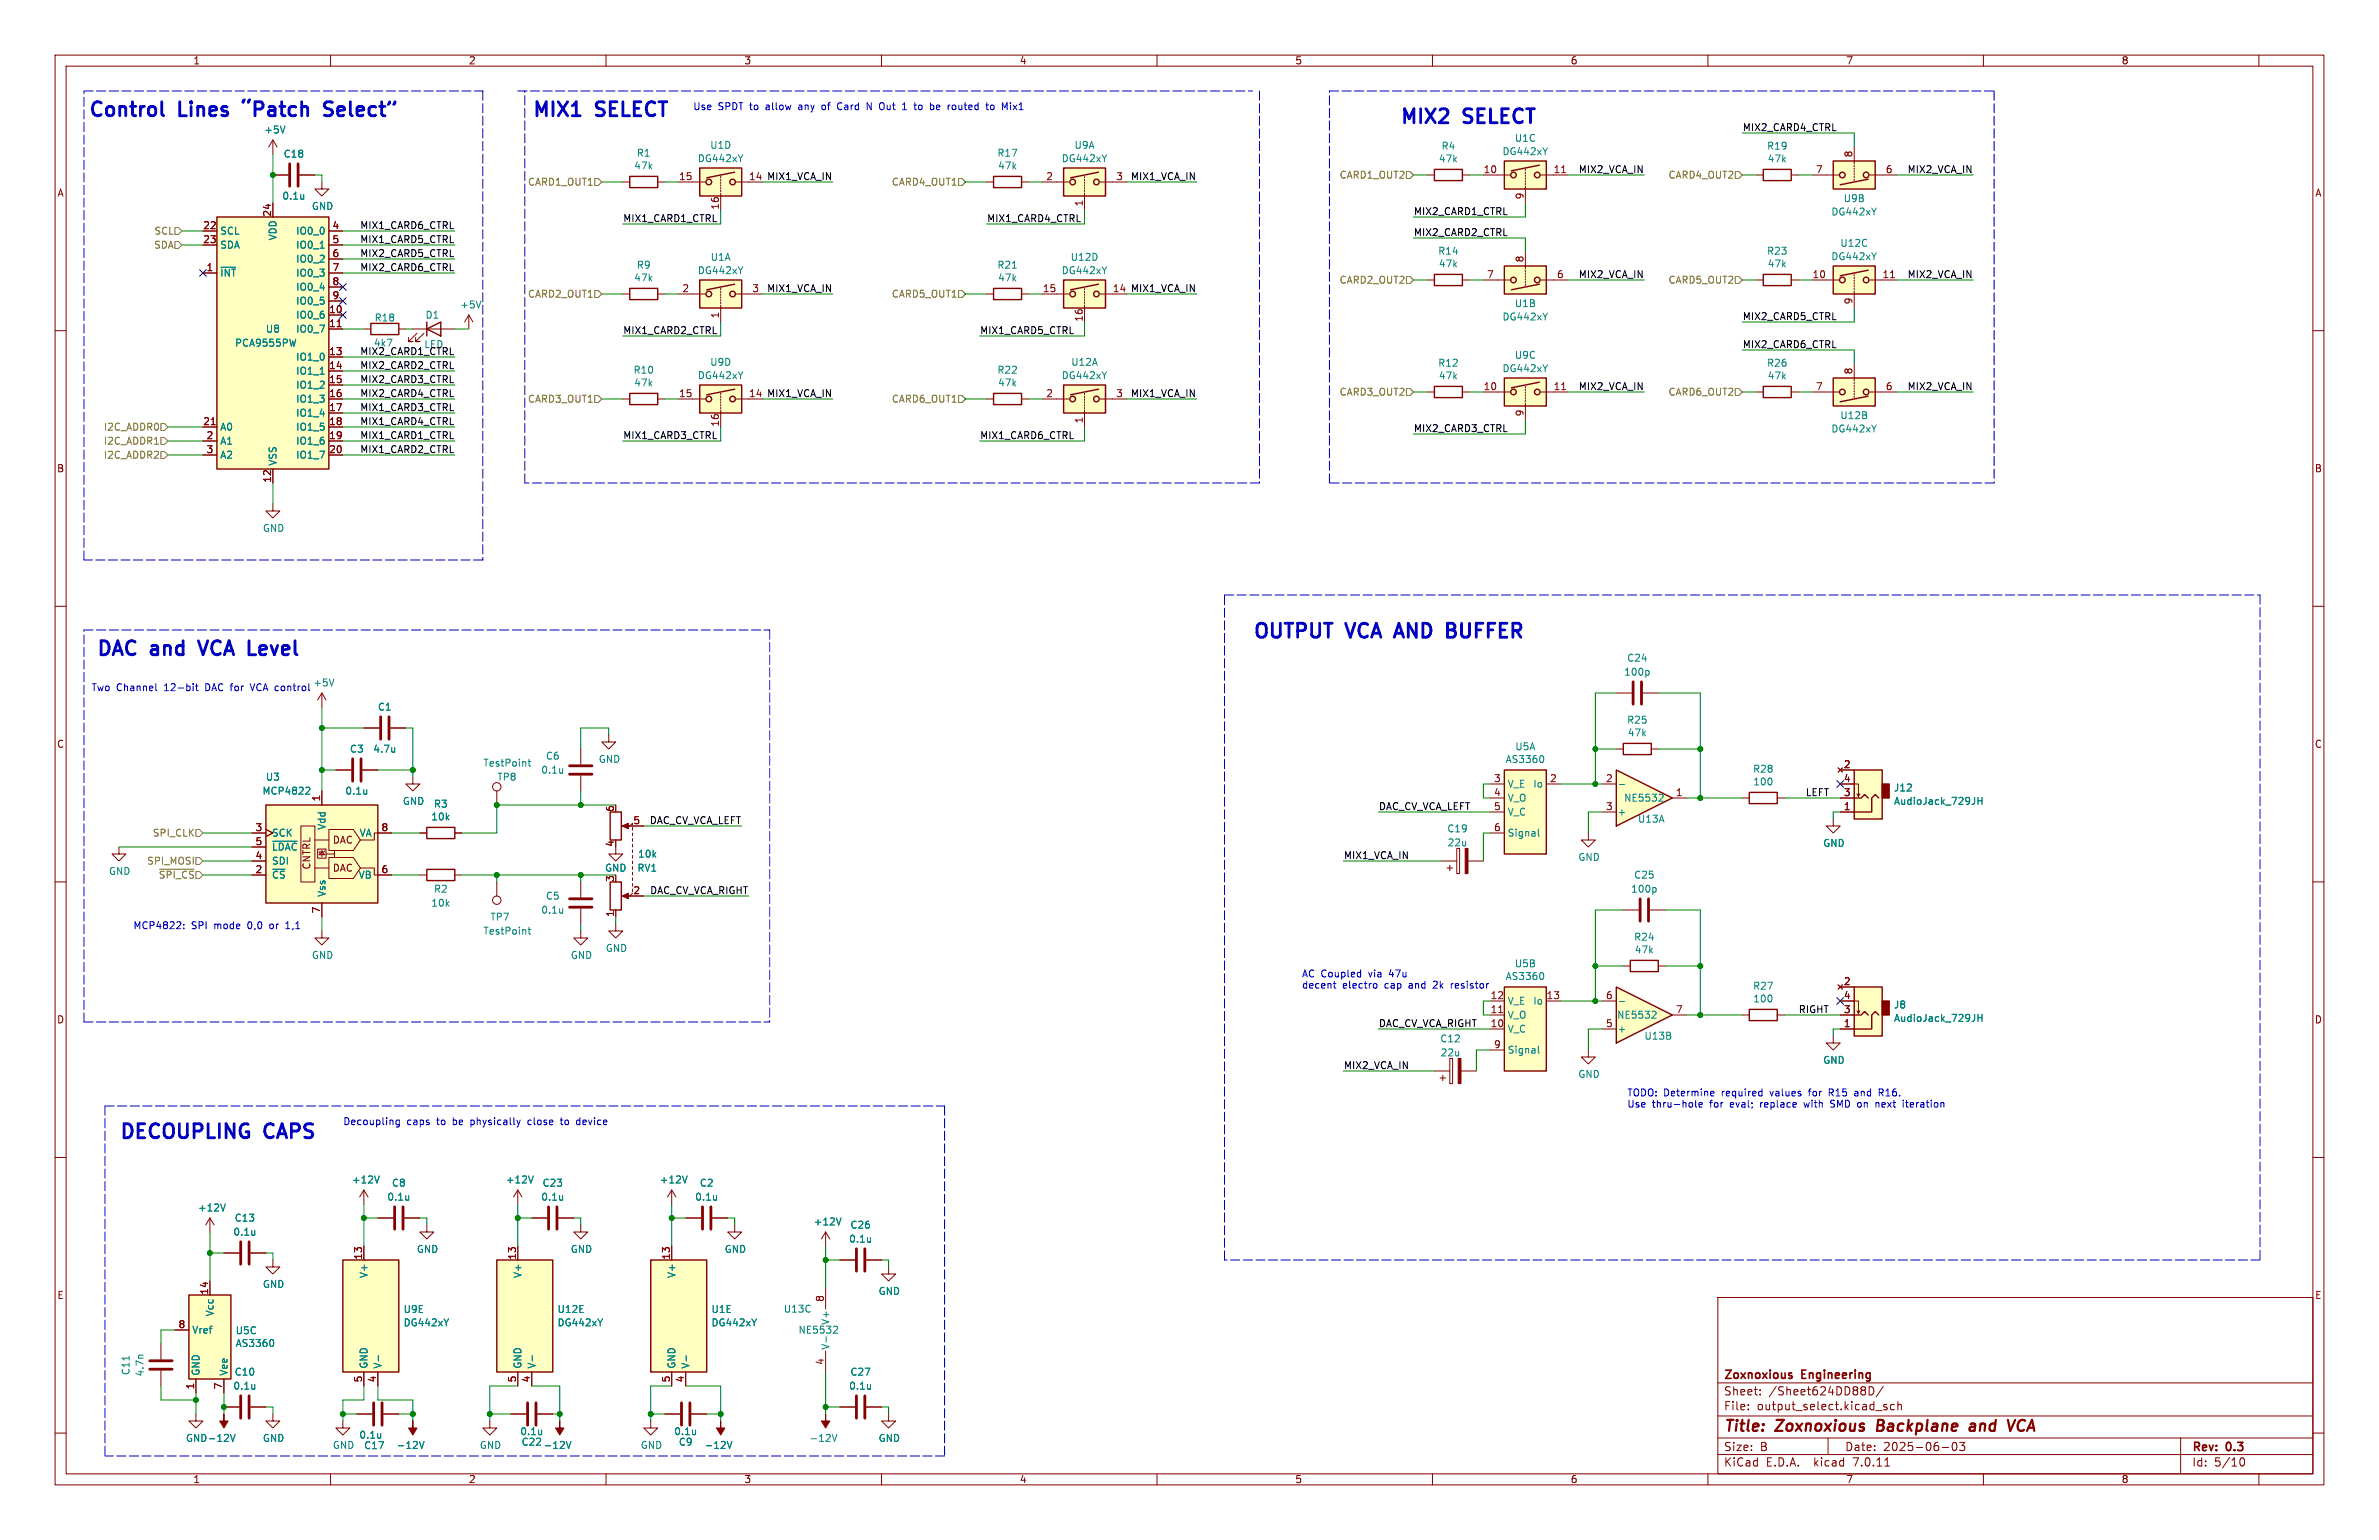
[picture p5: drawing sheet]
<svg xmlns="http://www.w3.org/2000/svg" width="432mm" height="279mm" viewBox="0 0 432 279" stroke-linecap="round" stroke-linejoin="round" font-family="sans-serif">
<defs><g id="words">
<g font-size="3.5" fill="#0000c2">
<text x="15.6" y="21.3">Control</text>
<text x="32.4" y="21.3">Lines</text>
<text x="96.5" y="21.3">MIX1</text>
<text x="108.4" y="21.3">SELECT</text>
<text x="254" y="22.6">MIX2</text>
<text x="265.9" y="22.6">SELECT</text>
<text x="17.1" y="119.1">DAC</text>
<text x="27.3" y="119.1">and</text>
<text x="37.1" y="119.1">VCA Level</text>
<text x="227.3" y="116">OUTPUT</text>
<text x="244.7" y="116">VCA AND</text>
<text x="264.8" y="116">BUFFER</text>
<text x="21.6" y="206.8">DECOUPLING</text>
<text x="48.2" y="206.8">CAPS</text>
</g>
<g font-size="2.8" fill="#840000">
<text x="312.8" y="260.3">Title:</text>
<text x="322.5" y="260.3">Zoxnoxious</text>
<text x="341.5" y="260.3">Backplane</text>
<text x="359.2" y="260.3">and</text>
<text x="367" y="260.3">VCA</text>
</g>
<g font-size="2.1" fill="#840000">
<text x="312.8" y="250.6">Zoxnoxious</text>
<text x="327.1" y="250.6">Engineering</text>
<text x="312.8" y="256.1">File:</text>
<text x="312.8" y="253.4">Sheet:</text>
<text x="318.9" y="256.1">output_select.kicad_sch</text>
<text x="321" y="253.4">/Sheet624DD88D/</text>
<text x="312.8" y="263.5">Size:</text>
<text x="319.5" y="263.5">B</text>
<text x="334.8" y="263.5">Date:</text>
<text x="341.8" y="263.5">2025-06-03</text>
<text x="397.8" y="263.7">Rev:</text>
<text x="404.2" y="263.7">0.3</text>
<text x="312.8" y="266.3">KiCad</text>
<text x="320.5" y="266.3">E.D.A.</text>
<text x="329.4" y="266.3">kicad</text>
<text x="336.6" y="266.3">7.0.11</text>
<text x="397.8" y="266.3">Id:</text>
<text x="401.9" y="266.3">5/10</text>
</g>
<g font-size="1.8" fill="#840000">
<text x="35" y="11.9">1</text>
<text x="85" y="11.9">2</text>
<text x="135" y="11.9">3</text>
<text x="185" y="11.9">4</text>
<text x="235" y="11.9">5</text>
<text x="285" y="11.9">6</text>
<text x="335" y="11.9">7</text>
<text x="385" y="11.9">8</text>
<text x="336.3" y="28.6" transform="rotate(-90 336.3 28.6)">8</text>
<text x="10.3" y="35.9">A</text>
<text x="123.1" y="32.8">15</text>
<text x="135.8" y="32.8">14</text>
<text x="189.8" y="32.8">2</text>
<text x="202.5" y="32.8">3</text>
<text x="269.2" y="31.5">10</text>
<text x="281.9" y="31.5">11</text>
<text x="329.5" y="31.5">7</text>
<text x="342.2" y="31.5">6</text>
<text x="420.1" y="35.9">A</text>
<text x="36.8" y="41.7">22</text>
<text x="49.3" y="39.4" transform="rotate(-90 49.3 39.4)">24</text>
<text x="60.3" y="41.7">4</text>
<text x="130.6" y="38.1" transform="rotate(-90 130.6 38.1)">16</text>
<text x="196.6" y="37.5" transform="rotate(-90 196.6 37.5)">1</text>
<text x="276.6" y="36.3" transform="rotate(-90 276.6 36.3)">9</text>
<text x="36.8" y="44.2">23</text>
<text x="60.3" y="44.2">5</text>
<text x="60.3" y="46.7">6</text>
<text x="276.6" y="47.7" transform="rotate(-90 276.6 47.7)">8</text>
<text x="37.4" y="49.3">1</text>
<text x="60.3" y="49.3">7</text>
<text x="60.3" y="51.8">8</text>
<text x="123.8" y="53.1">2</text>
<text x="136.5" y="53.1">3</text>
<text x="189.2" y="53.1">15</text>
<text x="201.9" y="53.1">14</text>
<text x="269.8" y="50.5">7</text>
<text x="282.5" y="50.5">6</text>
<text x="328.9" y="50.5">10</text>
<text x="341.6" y="50.5">11</text>
<text x="59.6" y="56.9">10</text>
<text x="59.6" y="59.4">11</text>
<text x="60.3" y="54.4">9</text>
<text x="130.6" y="57.9" transform="rotate(-90 130.6 57.9)">1</text>
<text x="196.6" y="58.5" transform="rotate(-90 196.6 58.5)">16</text>
<text x="336.3" y="55.3" transform="rotate(-90 336.3 55.3)">9</text>
<text x="59.6" y="64.5">13</text>
<text x="59.6" y="67.1">14</text>
<text x="59.6" y="69.6">15</text>
<text x="269.2" y="70.9">10</text>
<text x="281.9" y="70.9">11</text>
<text x="329.5" y="70.9">7</text>
<text x="336.3" y="68" transform="rotate(-90 336.3 68)">8</text>
<text x="342.2" y="70.9">6</text>
<text x="36.8" y="77.2">21</text>
<text x="59.6" y="72.1">16</text>
<text x="59.6" y="74.7">17</text>
<text x="59.6" y="77.2">18</text>
<text x="123.1" y="72.1">15</text>
<text x="130.6" y="77.5" transform="rotate(-90 130.6 77.5)">16</text>
<text x="135.8" y="72.1">14</text>
<text x="189.8" y="72.1">2</text>
<text x="196.6" y="76.9" transform="rotate(-90 196.6 76.9)">1</text>
<text x="202.5" y="72.1">3</text>
<text x="276.6" y="75.6" transform="rotate(-90 276.6 75.6)">9</text>
<text x="37.4" y="79.8">2</text>
<text x="37.4" y="82.3">3</text>
<text x="59.6" y="79.8">19</text>
<text x="59.6" y="82.3">20</text>
<text x="10.3" y="85.9">B</text>
<text x="49.3" y="87.7" transform="rotate(-90 49.3 87.7)">12</text>
<text x="420.1" y="85.9">B</text>
<text x="10.3" y="135.9">C</text>
<text x="420.1" y="135.9">C</text>
<text x="271.1" y="142">3</text>
<text x="281.2" y="142">2</text>
<text x="291.4" y="142">2</text>
<text x="334.6" y="139.4">2</text>
<text x="334.6" y="142">4</text>
<text x="58.2" y="145.5" transform="rotate(-90 58.2 145.5)">1</text>
<text x="111.5" y="147.4" transform="rotate(-90 111.5 147.4)">6</text>
<text x="114.9" y="149.6">5</text>
<text x="271.1" y="144.5">4</text>
<text x="271.1" y="147.1">5</text>
<text x="291.4" y="147.1">3</text>
<text x="304.1" y="144.5">1</text>
<text x="334.6" y="147.1">1</text>
<text x="334.6" y="144.5">3</text>
<text x="46.3" y="150.9">3</text>
<text x="46.3" y="156">4</text>
<text x="46.3" y="153.4">5</text>
<text x="60.3" y="153.3">DAC</text>
<text x="69.1" y="150.9">8</text>
<text x="111.5" y="153.7" transform="rotate(-90 111.5 153.7)">4</text>
<text x="271.1" y="150.9">6</text>
<text x="46.3" y="158.5">2</text>
<text x="56.5" y="157.9" transform="rotate(-90 56.5 157.9)">CNTRL</text>
<text x="60.3" y="158.4">DAC</text>
<text x="69.1" y="158.5">6</text>
<text x="111.5" y="160.1" transform="rotate(-90 111.5 160.1)">3</text>
<text x="58.2" y="165.8" transform="rotate(-90 58.2 165.8)">7</text>
<text x="111.5" y="166.4" transform="rotate(-90 111.5 166.4)">1</text>
<text x="114.9" y="162.3">2</text>
<text x="334.6" y="178.8">2</text>
<text x="10.3" y="185.9">D</text>
<text x="270.5" y="183.9">11</text>
<text x="270.5" y="181.4">12</text>
<text x="280.6" y="181.4">13</text>
<text x="291.4" y="181.4">6</text>
<text x="304.1" y="183.9">7</text>
<text x="334.6" y="183.9">3</text>
<text x="334.6" y="181.4">4</text>
<text x="420.1" y="185.9">D</text>
<text x="270.5" y="186.4">10</text>
<text x="271.1" y="190.2">9</text>
<text x="291.4" y="186.4">5</text>
<text x="334.6" y="186.4">1</text>
<text x="65.8" y="228.6" transform="rotate(-90 65.8 228.6)">13</text>
<text x="93.7" y="228.6" transform="rotate(-90 93.7 228.6)">13</text>
<text x="121.7" y="228.6" transform="rotate(-90 121.7 228.6)">13</text>
<text x="10.3" y="235.9">E</text>
<text x="37.8" y="235" transform="rotate(-90 37.8 235)">14</text>
<text x="149.6" y="236.3" transform="rotate(-90 149.6 236.3)">8</text>
<text x="420.1" y="235.9">E</text>
<text x="32.3" y="241">8</text>
<text x="65.8" y="250.9" transform="rotate(-90 65.8 250.9)">5</text>
<text x="68.3" y="250.9" transform="rotate(-90 68.3 250.9)">4</text>
<text x="93.7" y="250.9" transform="rotate(-90 93.7 250.9)">5</text>
<text x="96.3" y="250.9" transform="rotate(-90 96.3 250.9)">4</text>
<text x="121.7" y="250.9" transform="rotate(-90 121.7 250.9)">5</text>
<text x="124.2" y="250.9" transform="rotate(-90 124.2 250.9)">4</text>
<text x="149.6" y="247.7" transform="rotate(-90 149.6 247.7)">4</text>
<text x="35.3" y="252.2" transform="rotate(-90 35.3 252.2)">1</text>
<text x="40.4" y="252.2" transform="rotate(-90 40.4 252.2)">7</text>
<text x="35" y="269.3">1</text>
<text x="85" y="269.3">2</text>
<text x="135" y="269.3">3</text>
<text x="185" y="269.3">4</text>
<text x="235" y="269.3">5</text>
<text x="285" y="269.3">6</text>
<text x="335" y="269.3">7</text>
<text x="385" y="269.3">8</text>
</g>
<g font-size="1.8" fill="#0000c2">
<text x="125.7" y="20.1">Use</text>
<text x="130.3" y="20.1">SPDT to</text>
<text x="139.3" y="20.1">allow</text>
<text x="145.4" y="20.1">any</text>
<text x="149.8" y="20.1">of</text>
<text x="152.9" y="20.1">Card</text>
<text x="158.4" y="20.1">N Out</text>
<text x="165.3" y="20.1">1</text>
<text x="167.7" y="20.1">to</text>
<text x="170.7" y="20.1">be</text>
<text x="174.1" y="20.1">routed</text>
<text x="181.3" y="20.1">to</text>
<text x="184.4" y="20.1">Mix1</text>
<text x="16.5" y="125.5">Two</text>
<text x="21.1" y="125.5">Channel</text>
<text x="29.9" y="125.5">12-bit</text>
<text x="37.6" y="125.5">DAC for</text>
<text x="46.2" y="125.5">VCA control</text>
<text x="24.1" y="168.7">MCP4822:</text>
<text x="34.7" y="168.7">SPI</text>
<text x="39" y="168.7">mode</text>
<text x="45.2" y="168.7">0,0</text>
<text x="49.4" y="168.7">or</text>
<text x="52.5" y="168.7">1,1</text>
<text x="236.2" y="177.4">AC Coupled</text>
<text x="236.2" y="179.5">decent</text>
<text x="243.7" y="179.5">electro</text>
<text x="248.5" y="177.4">via</text>
<text x="251.4" y="179.5">cap</text>
<text x="252.4" y="177.4">47u</text>
<text x="256" y="179.5">and</text>
<text x="260.6" y="179.5">2k</text>
<text x="264" y="179.5">resistor</text>
<text x="295.3" y="199">TODO: Determine</text>
<text x="295.3" y="201">Use</text>
<text x="299.9" y="201">thru-hole</text>
<text x="310.5" y="201">for</text>
<text x="312.6" y="199">required</text>
<text x="314.3" y="201">eval;</text>
<text x="320" y="201">replace</text>
<text x="321.6" y="199">values</text>
<text x="328.2" y="201">with</text>
<text x="328.8" y="199">for</text>
<text x="332.6" y="199">R15</text>
<text x="333.1" y="201">SMD on</text>
<text x="337.5" y="199">and</text>
<text x="341.7" y="201">next</text>
<text x="342.1" y="199">R16.</text>
<text x="346.9" y="201">iteration</text>
<text x="62.2" y="204.2">Decoupling</text>
<text x="73.8" y="204.2">caps</text>
<text x="79.4" y="204.2">to</text>
<text x="82.5" y="204.2">be</text>
<text x="85.9" y="204.2">physically</text>
<text x="96.5" y="204.2">close</text>
<text x="102.7" y="204.2">to</text>
<text x="105.7" y="204.2">device</text>
</g>
<g font-size="1.8">
<text x="316.2" y="23.9">MIX2_CARD4_CTRL</text>
<text x="139.1" y="32.8">MIX1_VCA_IN</text>
<text x="205.2" y="32.8">MIX1_VCA_IN</text>
<text x="286.5" y="31.5">MIX2_VCA_IN</text>
<text x="346.1" y="31.5">MIX2_VCA_IN</text>
<text x="65.3" y="41.6">MIX1_CARD6_CTRL</text>
<text x="113" y="40.4">MIX1_CARD1_CTRL</text>
<text x="179.1" y="40.4">MIX1_CARD4_CTRL</text>
<text x="256.5" y="39.1">MIX2_CARD1_CTRL</text>
<text x="65.3" y="44.2">MIX1_CARD5_CTRL</text>
<text x="65.3" y="46.7">MIX2_CARD5_CTRL</text>
<text x="256.5" y="42.9">MIX2_CARD2_CTRL</text>
<text x="65.3" y="49.3">MIX2_CARD6_CTRL</text>
<text x="139.1" y="53.1">MIX1_VCA_IN</text>
<text x="205.2" y="53.1">MIX1_VCA_IN</text>
<text x="286.5" y="50.5">MIX2_VCA_IN</text>
<text x="346.1" y="50.5">MIX2_VCA_IN</text>
<text x="316.2" y="58.2">MIX2_CARD5_CTRL</text>
<text x="65.3" y="64.5">MIX2_CARD1_CTRL</text>
<text x="67.8" y="63.1">4k7</text>
<text x="76.9" y="63.3">LED</text>
<text x="113" y="60.7">MIX1_CARD2_CTRL</text>
<text x="177.8" y="60.7">MIX1_CARD5_CTRL</text>
<text x="316.2" y="63.2">MIX2_CARD6_CTRL</text>
<text x="65.3" y="67">MIX2_CARD2_CTRL</text>
<text x="65.3" y="69.6">MIX2_CARD3_CTRL</text>
<text x="286.5" y="70.9">MIX2_VCA_IN</text>
<text x="346.1" y="70.9">MIX2_VCA_IN</text>
<text x="65.3" y="77.2">MIX1_CARD4_CTRL</text>
<text x="65.3" y="74.7">MIX1_CARD3_CTRL</text>
<text x="65.3" y="72.1">MIX2_CARD4_CTRL</text>
<text x="139.1" y="72.1">MIX1_VCA_IN</text>
<text x="205.2" y="72.1">MIX1_VCA_IN</text>
<text x="65.3" y="79.7">MIX1_CARD1_CTRL</text>
<text x="65.3" y="82.3">MIX1_CARD2_CTRL</text>
<text x="113" y="79.7">MIX1_CARD3_CTRL</text>
<text x="177.8" y="79.7">MIX1_CARD6_CTRL</text>
<text x="256.5" y="78.5">MIX2_CARD3_CTRL</text>
<text x="117.8" y="149.6">DAC_CV_VCA_LEFT</text>
<text x="250.2" y="147.1">DAC_CV_VCA_LEFT</text>
<text x="327.7" y="144.5">LEFT</text>
<text x="243.8" y="155.9">MIX1_VCA_IN</text>
<text x="117.9" y="162.3">DAC_CV_VCA_RIGHT</text>
<text x="326.4" y="183.9">RIGHT</text>
<text x="250.2" y="186.4">DAC_CV_VCA_RIGHT</text>
<text x="243.8" y="194">MIX2_VCA_IN</text>
</g>
<g font-size="1.8" fill="#008484">
<text x="47.9" y="24.4">+5V</text>
<text x="51.4" y="28.8">C18</text>
<text x="115.5" y="28.6">R1</text>
<text x="126.6" y="29.6">DG442xY</text>
<text x="128.8" y="27.2">U1D</text>
<text x="180.9" y="28.6">R17</text>
<text x="192.6" y="29.6">DG442xY</text>
<text x="194.9" y="27.2">U9A</text>
<text x="261.1" y="29.7">47k</text>
<text x="261.5" y="27.4">R4</text>
<text x="272.6" y="28.4">DG442xY</text>
<text x="274.9" y="25.9">U1C</text>
<text x="320.6" y="27.4">R19</text>
<text x="320.8" y="29.7">47k</text>
<text x="115" y="30.9">47k</text>
<text x="181.1" y="30.9">47k</text>
<text x="51.2" y="36.4">0.1u</text>
<text x="56.5" y="38.3">GND</text>
<text x="332.3" y="39.3">DG442xY</text>
<text x="334.5" y="36.9">U9B</text>
<text x="39.9" y="42.8">SCL</text>
<text x="39.9" y="45.3">SDA</text>
<text x="50.4" y="43.7" transform="rotate(-90 50.4 43.7)">VDD</text>
<text x="53.7" y="42.8">IO0_0</text>
<text x="53.7" y="45.3">IO0_1</text>
<text x="53.7" y="47.9">IO0_2</text>
<text x="128.9" y="47.5">U1A</text>
<text x="194.2" y="47.5">U12D</text>
<text x="260.9" y="46.4">R14</text>
<text x="320.6" y="46.4">R23</text>
<text x="332.3" y="47.4">DG442xY</text>
<text x="333.9" y="45">U12C</text>
<text x="39.9" y="50.4">~{INT}</text>
<text x="53.7" y="50.4">IO0_3</text>
<text x="53.7" y="52.9">IO0_4</text>
<text x="115" y="51.3">47k</text>
<text x="115.5" y="48.9">R9</text>
<text x="126.6" y="49.9">DG442xY</text>
<text x="180.9" y="48.9">R21</text>
<text x="181.1" y="51.3">47k</text>
<text x="192.6" y="49.9">DG442xY</text>
<text x="261.1" y="48.7">47k</text>
<text x="320.8" y="48.7">47k</text>
<text x="53.7" y="58">IO0_6</text>
<text x="53.7" y="55.5">IO0_5</text>
<text x="67.9" y="58.5">R18</text>
<text x="77.1" y="58">D1</text>
<text x="83.4" y="56.2">+5V</text>
<text x="272.6" y="58.3">DG442xY</text>
<text x="274.9" y="55.9">U1B</text>
<text x="42.6" y="63.1">PCA9555PW</text>
<text x="48.2" y="60.6">U8</text>
<text x="53.7" y="60.6">IO0_7</text>
<text x="53.7" y="65.6">IO1_0</text>
<text x="274.9" y="65.3">U9C</text>
<text x="53.7" y="68.2">IO1_1</text>
<text x="53.7" y="70.7">IO1_2</text>
<text x="114.9" y="68">R10</text>
<text x="115" y="70.3">47k</text>
<text x="126.6" y="69">DG442xY</text>
<text x="128.8" y="66.6">U9D</text>
<text x="180.9" y="68">R22</text>
<text x="181.1" y="70.3">47k</text>
<text x="192.6" y="69">DG442xY</text>
<text x="194.3" y="66.6">U12A</text>
<text x="260.9" y="66.7">R12</text>
<text x="261.1" y="69">47k</text>
<text x="272.6" y="67.7">DG442xY</text>
<text x="320.6" y="66.7">R26</text>
<text x="320.8" y="69">47k</text>
<text x="53.7" y="73.3">IO1_3</text>
<text x="53.7" y="75.8">IO1_4</text>
<text x="333.9" y="76.2">U12B</text>
<text x="39.9" y="80.9">A1</text>
<text x="39.9" y="78.3">A0</text>
<text x="39.9" y="83.4">A2</text>
<text x="53.7" y="78.3">IO1_5</text>
<text x="53.7" y="80.9">IO1_6</text>
<text x="53.7" y="83.4">IO1_7</text>
<text x="332.3" y="78.7">DG442xY</text>
<text x="50.4" y="84.6" transform="rotate(-90 50.4 84.6)">VSS</text>
<text x="47.6" y="96.7">GND</text>
<text x="56.8" y="124.7">+5V</text>
<text x="294.7" y="122.8">100p</text>
<text x="295.2" y="120.2">C24</text>
<text x="68.5" y="129.1">C1</text>
<text x="295.2" y="131.5">R25</text>
<text x="63.4" y="136.8">C3</text>
<text x="67.7" y="136.8">4.7u</text>
<text x="274.9" y="136.3">U5A</text>
<text x="295.4" y="133.8">47k</text>
<text x="48.2" y="141.8">U3</text>
<text x="87.6" y="139.3">TestPoint</text>
<text x="90.2" y="141.8">TP8</text>
<text x="98.1" y="140.6">0.1u</text>
<text x="99" y="138">C6</text>
<text x="108.6" y="138.6">GND</text>
<text x="273.2" y="138.6">AS3360</text>
<text x="273.6" y="143.1">V_E</text>
<text x="278.2" y="143.1">Io</text>
<text x="318.1" y="140.4">R28</text>
<text x="318.1" y="142.7">100</text>
<text x="343.7" y="143.8">J12</text>
<text x="47.6" y="144.4">MCP4822</text>
<text x="62.6" y="144.4">0.1u</text>
<text x="73" y="146.2">GND</text>
<text x="78.2" y="149">10k</text>
<text x="78.7" y="146.7">R3</text>
<text x="273.6" y="145.6">V_O</text>
<text x="273.6" y="148.2">V_C</text>
<text x="293.5" y="148.2">+</text>
<text x="294.7" y="145.6">NE5532</text>
<text x="297.2" y="149.5">U13A</text>
<text x="343.7" y="146.2">AudioJack_729JH</text>
<text x="49.3" y="152">SCK</text>
<text x="49.3" y="154.5">~{LDAC}</text>
<text x="59.3" y="150.7" transform="rotate(-90 59.3 150.7)">Vdd</text>
<text x="65.2" y="152">VA</text>
<text x="115.7" y="155.8">10k</text>
<text x="262.6" y="151.2">C19</text>
<text x="262.7" y="153.8">22u</text>
<text x="273.6" y="152">Signal</text>
<text x="330.8" y="153.8">GND</text>
<text x="19.7" y="158.9">GND</text>
<text x="49.3" y="159.6">~{CS}</text>
<text x="49.3" y="157.1">SDI</text>
<text x="65" y="159.6">VB</text>
<text x="109.7" y="158.3">GND</text>
<text x="115.6" y="158.3">RV1</text>
<text x="286.4" y="156.4">GND</text>
<text x="296.5" y="159.6">C25</text>
<text x="59.3" y="162.8" transform="rotate(-90 59.3 162.8)">Vss</text>
<text x="78.2" y="164.7">10k</text>
<text x="78.7" y="162.2">R2</text>
<text x="88.9" y="167.2">TP7</text>
<text x="98.1" y="166">0.1u</text>
<text x="99" y="163.4">C5</text>
<text x="296" y="162.2">100p</text>
<text x="87.6" y="169.8">TestPoint</text>
<text x="109.9" y="172.9">GND</text>
<text x="296.5" y="170.9">R24</text>
<text x="296.6" y="173.2">47k</text>
<text x="56.5" y="174.2">GND</text>
<text x="103.5" y="174.2">GND</text>
<text x="273.2" y="178">AS3360</text>
<text x="274.9" y="175.7">U5B</text>
<text x="318.1" y="179.8">R27</text>
<text x="273.6" y="185">V_O</text>
<text x="273.6" y="182.5">V_E</text>
<text x="278.2" y="182.5">Io</text>
<text x="293.4" y="185">NE5532</text>
<text x="318.1" y="182.1">100</text>
<text x="343.7" y="183.2">J8</text>
<text x="343.7" y="185.6">AudioJack_729JH</text>
<text x="261.3" y="189.3">C12</text>
<text x="261.4" y="191.9">22u</text>
<text x="273.6" y="187.6">V_C</text>
<text x="273.6" y="191.4">Signal</text>
<text x="293.5" y="187.6">+</text>
<text x="298.4" y="188.8">U13B</text>
<text x="286.4" y="195.8">GND</text>
<text x="330.8" y="193.2">GND</text>
<text x="63.8" y="214.9">+12V</text>
<text x="71" y="215.5">C8</text>
<text x="91.7" y="214.9">+12V</text>
<text x="98.4" y="215.5">C23</text>
<text x="119.7" y="214.9">+12V</text>
<text x="126.9" y="215.5">C2</text>
<text x="35.8" y="220">+12V</text>
<text x="42.5" y="221.8">C13</text>
<text x="70.2" y="218">0.1u</text>
<text x="98.1" y="218">0.1u</text>
<text x="126.1" y="218">0.1u</text>
<text x="42.3" y="224.4">0.1u</text>
<text x="75.6" y="227.5">GND</text>
<text x="103.5" y="227.5">GND</text>
<text x="131.4" y="227.5">GND</text>
<text x="147.6" y="222.5">+12V</text>
<text x="154" y="225.7">0.1u</text>
<text x="154.3" y="223.1">C26</text>
<text x="47.6" y="233.9">GND</text>
<text x="66.9" y="232" transform="rotate(-90 66.9 232)">V+</text>
<text x="94.8" y="232" transform="rotate(-90 94.8 232)">V+</text>
<text x="122.8" y="232" transform="rotate(-90 122.8 232)">V+</text>
<text x="39" y="238.9" transform="rotate(-90 39 238.9)">Vcc</text>
<text x="73.2" y="238.4">U9E</text>
<text x="101.1" y="238.4">U12E</text>
<text x="129" y="238.4">U1E</text>
<text x="142.2" y="238.4">U13C</text>
<text x="159.4" y="235.1">GND</text>
<text x="34.8" y="242.2">Vref</text>
<text x="42.7" y="244.6">AS3360</text>
<text x="42.7" y="242.3">U5C</text>
<text x="73.2" y="240.8">DG442xY</text>
<text x="101.1" y="240.8">DG442xY</text>
<text x="129" y="240.8">DG442xY</text>
<text x="144.8" y="242.2">NE5532</text>
<text x="150.7" y="245" transform="rotate(-90 150.7 245)">V-</text>
<text x="150.7" y="240.5" transform="rotate(-90 150.7 240.5)">V+</text>
<text x="23.7" y="249.6" transform="rotate(-90 23.7 249.6)">C11</text>
<text x="26.3" y="249.8" transform="rotate(-90 26.3 249.8)">4.7n</text>
<text x="36.4" y="249.7" transform="rotate(-90 36.4 249.7)">GND</text>
<text x="41.5" y="249.7" transform="rotate(-90 41.5 249.7)">Vee</text>
<text x="42.5" y="249.8">C10</text>
<text x="66.9" y="248.4" transform="rotate(-90 66.9 248.4)">GND</text>
<text x="69.4" y="248.4" transform="rotate(-90 69.4 248.4)">V-</text>
<text x="94.8" y="248.4" transform="rotate(-90 94.8 248.4)">GND</text>
<text x="97.4" y="248.4" transform="rotate(-90 97.4 248.4)">V-</text>
<text x="122.8" y="248.4" transform="rotate(-90 122.8 248.4)">GND</text>
<text x="125.3" y="248.4" transform="rotate(-90 125.3 248.4)">V-</text>
<text x="154.3" y="249.8">C27</text>
<text x="42.3" y="252.3">0.1u</text>
<text x="154" y="252.3">0.1u</text>
<text x="33.7" y="261.8">GND-12V</text>
<text x="47.6" y="261.8">GND</text>
<text x="60.3" y="263.1">GND</text>
<text x="65.1" y="261.2">0.1u</text>
<text x="66" y="263.1">C17</text>
<text x="71.9" y="263.1">-12V</text>
<text x="87" y="263.1">GND</text>
<text x="94.3" y="260.6">0.1u</text>
<text x="94.6" y="262.5">C22</text>
<text x="98.6" y="263.1">-12V</text>
<text x="116.2" y="263.1">GND</text>
<text x="122.3" y="260.6">0.1u</text>
<text x="123.1" y="262.5">C9</text>
<text x="127.8" y="263.1">-12V</text>
<text x="146.8" y="261.8">-12V</text>
<text x="159.4" y="261.8">GND</text>
</g>
<g font-size="1.8" fill="#848400">
<text x="95.7" y="33.9">CARD1_OUT1</text>
<text x="161.8" y="33.9">CARD4_OUT1</text>
<text x="243.1" y="32.6">CARD1_OUT2</text>
<text x="302.7" y="32.6">CARD4_OUT2</text>
<text x="27.9" y="45.3">SDA</text>
<text x="27.9" y="42.8">SCL</text>
<text x="243.1" y="51.7">CARD2_OUT2</text>
<text x="302.7" y="51.7">CARD5_OUT2</text>
<text x="95.7" y="54.2">CARD2_OUT1</text>
<text x="161.8" y="54.2">CARD5_OUT1</text>
<text x="243.1" y="72">CARD3_OUT2</text>
<text x="302.7" y="72">CARD6_OUT2</text>
<text x="95.7" y="73.3">CARD3_OUT1</text>
<text x="161.8" y="73.3">CARD6_OUT1</text>
<text x="18.7" y="78.3">I2C_ADDR0</text>
<text x="18.7" y="83.4">I2C_ADDR2</text>
<text x="18.7" y="80.9">I2C_ADDR1</text>
<text x="27.6" y="152">SPI_CLK</text>
<text x="26.6" y="157.1">SPI_MOSI</text>
<text x="28.7" y="159.6">~{SPI_CS}</text>
</g>
</g></defs>
<g fill="none" stroke="#840000" stroke-width=".18">
<path d="M10 10h411.8v259.4h-411.8zM12 12h407.8v255.4h-407.8zM60 10v2M110 10v2M160 10v2M210 10v2M260 10v2M310 10v2M360 10v2M410 10v2M113 33h1.3M119.4 33h1.2"/>
<path d="M123.2 33h4.8M130.8 32v.3M130.8 32.5v.3M130.8 33v.3M130.8 33.5v.3M130.8 34v.3M130.8 34.5v.3M130.8 35.1v3M133.6 33h4.8M189.2 33h4.9M196.8 32v.3M196.8 32.5v.3"/>
<path d="M196.8 33v.3M196.8 33.5v.3M196.8 34v.3M196.8 34.5v.3M196.8 35.1v3M199.6 33h4.9M259.1 31.8h1.2M265.4 31.8h1.3M269.2 31.8h4.9M276.9 30.7v.3M276.9 31.2v.3M276.9 31.8v.2"/>
<path d="M276.9 32.3v.2M276.9 32.8v.2M276.9 33.3v.2M276.9 33.8v3M279.7 31.8h4.8M283.5 31.3h.7M318.8 31.8h1.2M325.1 31.8h1.3M328.9 31.8h4.9M336.5 26.7v3M336.5 30v.2M336.5 30.5v.2"/>
<path d="M336.5 31v.2M336.5 31.5v.3M336.5 32v.3M336.5 32.5v.3M339.3 31.8h4.9M10 60h2M113 53.3h1.3M119.4 53.3h1.2M123.2 53.3h4.8M130.8 52.3v.3M130.8 52.8v.3M130.8 53.3v.3"/>
<path d="M130.8 53.8v.3M130.8 54.4v.2M130.8 54.9v.2M130.8 55.4v3M133.6 53.3h4.8M189.2 53.3h4.9M196.8 52.3v.3M196.8 52.8v.3M196.8 53.3v.3M196.8 53.8v.3M196.8 54.4v.2M196.8 54.9v.2"/>
<path d="M196.8 55.4v3M199.6 53.3h4.9M259.1 50.8h1.2M265.4 50.8h1.3M269.2 50.8h4.9M276.9 45.7v3.1M276.9 49v.3M276.9 49.5v.3M276.9 50v.3M276.9 50.5v.3M276.9 51.1v.2M276.9 51.6v.2"/>
<path d="M279.7 50.8h4.8M318.8 50.8h1.2M325.1 50.8h1.3M328.9 50.8h4.9M336.5 49.8v.2M336.5 50.3v.2M336.5 50.8v.3M336.5 51.3v.3M336.5 51.8v.3M336.5 52.3v.3M336.5 52.8v3.1M339.3 50.8h4.9"/>
<path d="M343.1 50.4h.8M419.8 60h2M113 72.4h1.3M119.4 72.4h1.2M123.2 72.4h4.8M130.8 71.4v.2M130.8 71.9v.2M130.8 72.4v.2M130.8 72.9v.3M130.8 73.4v.3M130.8 73.9v.3M130.8 74.4v3.1"/>
<path d="M133.6 72.4h4.8M179.1 72.4h1.2M185.4 72.4h1.3M189.2 72.4h4.9M196.8 71.4v.2M196.8 71.9v.2M196.8 72.4v.2M196.8 72.9v.3M196.8 73.4v.3M196.8 73.9v.3M196.8 74.4v3.1M199.6 72.4h4.9"/>
<path d="M259.1 71.1h1.2M265.4 71.1h1.3M269.2 71.1h4.9M276.9 70.1v.3M276.9 70.6v.3M276.9 71.1v.3M276.9 71.6v.3M276.9 72.1v.3M276.9 72.6v.3M276.9 73.2v3M279.7 71.1h4.8M283.5 70.7h.7"/>
<path d="M318.8 71.1h1.2M325.1 71.1h1.3M328.9 71.1h4.9M336.5 66v3.1M336.5 69.3v.3M336.5 69.9v.2M336.5 70.4v.2M336.5 70.9v.2M336.5 71.4v.2M336.5 71.9v.2M339.3 71.1h4.9M10 110h2"/>
<path d="M419.8 110h2M293.4 125.7h2.8M298.2 125.7h2.8M10 160h2M21.6 153.7v1.2h1.3l-1.3 1.3-1.3-1.3h1.3M45.7 158.8h2.6M45.7 151.1h2.6M45.7 156.2h2.6M45.7 153.7h2.6M48.3 150.5l1.2 .6-1.2 .7M54.6 149.9h2.5v10.1h-2.5zM57.1 157.5h2.6"/>
<path d="M57.1 152.4h2.6M57.7 154.1h1.5v1.6h-1.5zM58.4 154.6l.5 .5h-1zM58.4 143.5v2.6M58.4 154.3v1.1M58.9 154.4l-.1 .2h-.8l-.1 .1M59.7 155.6h4.4l1.3 1.9-1.3 1.9h-4.4zM59.7 150.5h4.4l1.3 1.9-1.3 1.9h-4.4zM60.7 154.4v.5h-1.5M60.7 154.8v.8M65.4 157.5h2.5v1.3h3.2M71.1 151.1h-3.2v1.3h-2.5"/>
<path d="M76.2 158.8h1.3M82.5 158.8h1.3M111.8 153.7v1.2h1.2l-1.2 1.3-1.3-1.3h1.3M113.3 149.9h3.5M114.8 149.6v-.2l-.5 .5M114.8 150.1v.5M114.8 151.1v.5M114.8 152.1v.6M114.8 153.2v.5M114.8 154.2v.5M114.8 155.2v.5M114.8 156.2v.5"/>
<path d="M114.8 157.2v.5M114.8 158.2v.6M114.8 159.3v.5M261.6 156.2h2.8M262.6 157.5h1.1M263.1 157v1M264.4 153.9h.5v4.6h-.5zM266.4 156.2h2.8M288.3 151.1v1.3h1.3l-1.3 1.3-1.3-1.3h1.3M419.8 160h2M58.4 168.9v1.3h1.3l-1.3 1.3-1.3-1.3h1.3M58.4 163.8v2.6"/>
<path d="M90.2 160v2.6M105.4 168.9v1.3h1.3l-1.3 1.3-1.3-1.3h1.3M105.4 160v2.8M105.4 164.8v2.8M111.8 167.6v1.3h1.2l-1.2 1.3-1.3-1.3h1.3M111.8 165.1v1.3M113.3 162.6h3.5M114.8 160.3v.5M294.6 175.3h1.3M301 175.3h1.3M270.5 186.7h2.5M270.5 184.2h2.5"/>
<path d="M270.5 181.6h2.5M270.5 190.5h2.5M272 183.7h.7M280.7 181.6h2.5M10 210h2M66 215.9l-.7 1.3M66 215.9v2.5M66 215.9l.8 1.3M94 215.9l-.8 1.3M94 215.9v2.5M94 215.9l.7 1.3M419.8 210h2"/>
<path d="M38.1 221v2.5M38.1 232.4v2.6M38.1 221l-.8 1.3M38.1 221l.8 1.3M40.6 227.3h2.8M45.5 227.3h2.8M49.5 228.6v1.3h1.3l-1.3 1.2-1.2-1.2h1.2M152.4 228.6h2.8M157.2 228.6h2.8M161.3 229.9v1.2h1.3l-1.3 1.3-1.3-1.3h1.3M311.8 235.4h108v32h-108zM10 260h2"/>
<path d="M29.2 243.8v2.8M29.2 248.7v2.8M31.7 241.3h2.6M35.6 256.5v1.3h1.2l-1.2 1.3-1.3-1.3h1.3M35.6 250.2v2.5M40.6 255.3h2.8M40.6 250.2v2.5M45.5 255.3h2.8M49.5 256.5v1.3h1.3l-1.3 1.3-1.2-1.3h1.2M152.4 255.3h2.8M157.2 255.3h2.8M161.3 256.5v1.3h1.3l-1.3 1.3-1.3-1.3h1.3"/>
<path d="M311.8 256.9h108M311.8 250.9h108M317.3 255.6v.2M317.3 254.9v.1M319.5 252.9v.2M319.5 252.2v.1M339.3 251.6v1.5a.78 .78 0 0 0 .8-.6 .78 .78 0 0 0-.5-.9M341.8 251.5l-1.3 1.9M342.5 254.9l-.4-.1-.2 .2 .1 .2 .5 .2v.3h-.6M343.8 254.9l-.4-.1-.3 .3v.4l.2 .2h.5M344.5 254.9l.2-.1 .3 .1 .1 .9M344.5 254.3v1.5"/>
<path d="M419.8 260h2M60 267.4v2M110 267.4v2M160 267.4v2M210 267.4v2M260 267.4v2M310 267.4v2M311.8 263.9h108M311.8 260.9h108M331.8 260.9v3M342.1 266h.9M352.5 262.6h1.2"/>
<path d="M354.5 261.8a.81 .81 0 0 0 .3 1.4l.2-.2 .2-.4-.2-.8M355.7 261.7h.9l-.5 .6 .4 .1v.6l-.2 .2h-.4l-.2-.2M360 267.4v2M395.8 260.9v6.5M406.5 265.1l.2-.5 .2-.1a.8 .8 0 0 1 .5 .7 .8 .8 0 0 1-.5 .8l-.2-.2-.2-.4M410 267.4v2"/>
<circle cx="90.2" cy="163.3" r=".76"/>
</g>
<path d="M340.9 257.6l-.2 2h.7M357.7 258.4l.2-.1 .5 .1M358.5 258.7l-.7 .1a.4 .4 0 0 0-.3 .4 .4 .4 0 0 0 .2 .4l.7-.1M365.8 257.6l-.9 2M366.5 257.9a1.26 1.26 0 0 0 0 1.6" fill="none" stroke="#840000" stroke-width=".4"/>
<path d="M325.1 249.6l.2 .2-.2 .3M325.1 249.1h.1" fill="none" stroke="#840000" stroke-width=".3"/>
<g fill="none" stroke="#840000" stroke-width=".25">
<path d="M114.3 32h5.1v2h-5.1zM127 30.5h7.6v5.1h-7.6zM133.3 31.2l-5 1.1M193 30.5h7.7v5.1h-7.7zM199.4 31.2l-5.1 1.1M260.3 30.7h5.1v2.1h-5.1zM273 29.2h7.7v5.1h-7.7zM279.4 30l-5.1 1M320 30.7h5.1v2.1h-5.1zM332.7 29.2h7.7v5.1h-7.7zM339.1 32.5l-5.1 1M114.3 52.3h5.1v2.1h-5.1z"/>
<path d="M127 50.8h7.6v5.1h-7.6zM133.3 51.6l-5 1M193 50.8h7.7v5.1h-7.7zM199.4 51.6l-5.1 1M260.3 49.8h5.1v2h-5.1zM273 48.3h7.7v5h-7.7zM279.4 51.6l-5.1 1M320 49.8h5.1v2h-5.1zM332.7 48.3h7.7v5h-7.7zM339.1 49l-5.1 1M114.3 71.4h5.1v2h-5.1zM127 69.9h7.6v5h-7.6z"/>
<path d="M133.3 70.6l-5 1M180.3 71.4h5.1v2h-5.1zM193 69.9h7.7v5h-7.7zM199.4 70.6l-5.1 1M260.3 70.1h5.1v2h-5.1zM273 68.6h7.7v5.1h-7.7zM279.4 69.3l-5.1 1.1M320 70.1h5.1v2h-5.1zM332.7 68.6h7.7v5.1h-7.7zM339.1 71.9l-5.1 1M48.3 146.1h20.3v17.7h-20.3zM77.5 157.7h5v2.1h-5z"/>
<path d="M110.7 147.3h2.1v5.1h-2.1zM110.7 160h2.1v5.1h-2.1zM273 179.1h7.7v15.2h-7.7zM295.9 174.2h5.1v2.1h-5.1zM34.3 235h7.6v15.2h-7.6z"/>
<circle cx="128.7" cy="33" r=".51"/>
<circle cx="133" cy="33" r=".51"/>
<circle cx="194.7" cy="33" r=".51"/>
<circle cx="199" cy="33" r=".51"/>
<circle cx="274.7" cy="31.8" r=".51"/>
<circle cx="279" cy="31.8" r=".51"/>
<circle cx="334.4" cy="31.8" r=".51"/>
<circle cx="338.7" cy="31.8" r=".51"/>
<circle cx="128.7" cy="53.3" r=".51"/>
<circle cx="133" cy="53.3" r=".51"/>
<circle cx="194.7" cy="53.3" r=".51"/>
<circle cx="199" cy="53.3" r=".51"/>
<circle cx="274.7" cy="50.8" r=".51"/>
<circle cx="279" cy="50.8" r=".51"/>
<circle cx="334.4" cy="50.8" r=".51"/>
<circle cx="338.7" cy="50.8" r=".51"/>
<circle cx="128.7" cy="72.4" r=".51"/>
<circle cx="133" cy="72.4" r=".51"/>
<circle cx="194.7" cy="72.4" r=".51"/>
<circle cx="199" cy="72.4" r=".51"/>
<circle cx="274.7" cy="71.1" r=".51"/>
<circle cx="279" cy="71.1" r=".51"/>
<circle cx="334.4" cy="71.1" r=".51"/>
<circle cx="338.7" cy="71.1" r=".51"/>
</g>
<g fill="#ffffc2" stroke="#ffffc2" stroke-width=".18">
<path d="M273 48.3h7.7v5h-7.7z"/>
<path d="M273 29.2h7.7v5.1h-7.7z"/>
<path d="M127 30.5h7.6v5.1h-7.6z"/>
<path d="M332.7 48.3h7.7v5h-7.7z"/>
<path d="M332.7 29.2h7.7v5.1h-7.7z"/>
<path d="M193 30.5h7.7v5.1h-7.7z"/>
<path d="M193 50.8h7.7v5.1h-7.7z"/>
<path d="M193 69.9h7.7v5h-7.7z"/>
<path d="M34.3 235h7.6v15.2h-7.6z"/>
<path d="M127 50.8h7.6v5.1h-7.6z"/>
<path d="M48.3 146.1h20.3v17.7h-20.3z"/>
<path d="M127 69.9h7.6v5h-7.6z"/>
<path d="M332.7 68.6h7.7v5.1h-7.7z"/>
<path d="M273 68.6h7.7v5.1h-7.7z"/>
<path d="M273 179.1h7.7v15.2h-7.7z"/>
</g>
<g fill="none" stroke="#008484" stroke-width=".18">
<path d="M134.8 28.1l-.4 .6M200.9 28.1l-.5 .6M280.9 26.8l-.4 .7M340.6 37.7l-.5 .7M134.8 48.4l-.4 .7M200.9 48.4l-.5 .7M280.9 56.8l-.4 .7M340.6 45.8l-.5 .7M134.8 67.4l-.4 .7M200.9 67.4l-.5 .7M280.9 66.2l-.4 .6M340.6 77.1l-.5 .7"/>
<path d="M299.1 121.7l.2 .2v.4l-.2 .2M49.5 152.6h4.4M55.7 142.8l.4 .1 .1 .3-.7 .9h.7M95.8 168.6h.5M96 168.2v1.1l.3 .2M102.1 164.8v.9M102.1 165.6h.1M280 176.5l.2 .4-.2 .8M279.2 189.8v1.1l.2 .2M40.9 218.4l-.4 1.3M68.8 213.4l-.4 1.2M96.8 213.4l-.4 1.2"/>
<path d="M46.2 223.3v.8M46.2 224h.1M158 224.5v.9M158 225.2l-.1 .1M23.4 246v.8M26 245.9h-.8M46.2 251.2v.8M46.2 251.9v.1M49.5 243.1l.2 .4-.2 .7M158 251.2v.8M158 251.9l-.1 .1M41.8 260.2l.5 1.3 .4-1.3"/>
</g>
<g fill="none" stroke="#840000" stroke-width=".51">
<path d="M296.4 123.7v4.1M297.9 123.7v4.1M103.4 163.1h4M103.4 164.6h4M43.7 225.3v4.1M45.2 225.3v4.1M155.4 226.6v4M157 226.6v4M27.2 246.9h4M27.2 248.4h4M43.7 253.2v4.1M45.2 253.2v4.1"/>
<path d="M155.4 253.2v4.1M157 253.2v4.1"/>
</g>
<g fill="#840000" stroke="#840000" stroke-width=".18">
<path d="M40.6 256.5v1.3h.8l-.8 1.3-.7-1.3h.7z"/>
<path d="M112.9 162.6l1.1-.5v1z"/>
<path d="M112.9 149.9l1.1-.5v1z"/>
<path d="M265.9 153.9h.5v4.6h-.5z"/>
</g>
<path d="M293.4 179.1l10.1 5.1-10.1 5z" fill="#ffffc2"/>
<path d="M180.3 52.3h5.1v2.1h-5.1zM293.4 179.1l10.1 5.1-10.1 5zM317.5 183.1h5.1v2.1h-5.1z" fill="none" stroke="#840000" stroke-width=".25"/>
<path d="M179.1 53.3h1.2M185.4 53.3h1.3M294.6 165.1h2.8M299.5 165.1h2.8M290.8 186.7h2.6M290.8 181.6h2.6M303.5 184.2h2.6M316.2 184.2h1.3M322.6 184.2h1.2" fill="none" stroke="#840000" stroke-width=".18"/>
<path d="M183.8 48.7h.7M300.4 161l.2 .3v.3l-.2 .3M293.9 181.7h1M300.1 183.5h.4l.1 .3-.8 .9h.8" fill="none" stroke="#008484" stroke-width=".18"/>
<path d="M297.7 163.1v4M299.2 163.1v4" fill="none" stroke="#840000" stroke-width=".51"/>
<path d="M293.4 139.7l10.1 5.1-10.1 5.1z" fill="#ffffc2"/>
<g fill="none" stroke="#840000" stroke-width=".25">
<path d="M39.4 39.4h20.3v45.7h-20.3zM180.3 32h5.1v2h-5.1zM67.3 58.7h5.1v2h-5.1zM77.5 59.7l2.5-1.3v2.6zM77.5 58.4v2.6M273 139.7h7.7v15.2h-7.7zM293.4 139.7l10.1 5.1-10.1 5.1zM294.6 134.9h5.1v2h-5.1zM336.5 139.7h5.1v8.9h-5.1zM77.5 150.1h5v2h-5zM317.5 143.8h5.1v2h-5.1zM336.5 144.8h1.3l.7-.7 .6 .7"/>
<path d="M341 144.8l-.6-.7-.7 .7v2.5h-3.2M336.5 179.1h5.1v8.9h-5.1zM336.5 184.2h1.3l.7-.7 .6 .7M341 184.2l-.6-.7-.7 .7v2.5h-3.2M62.2 228.6h10.2v20.3h-10.2zM90.2 228.6h10.1v20.3h-10.1zM118.1 228.6h10.2v20.3h-10.2z"/>
</g>
<g fill="none" stroke="#840000" stroke-width=".18">
<path d="M49.5 25.4l-.7 1.3M49.5 25.4v2.5M49.5 36.8v2.6M49.5 25.4l.8 1.3M49.5 31.8h2.8M54.4 31.8h2.7M58.4 33v1.3h1.3l-1.3 1.3-1.3-1.3h1.3M179.1 33h1.2M185.4 33h1.3M36.8 49.5h2.6M36.8 41.9h2.6M36.8 44.5h2.6"/>
<path d="M59.7 49.5h2.5M59.7 57.2h2.5M59.7 59.7h2.5M59.7 41.9h2.5M59.7 44.5h2.5M59.7 47h2.5M59.7 52.1h2.5M59.7 54.6h2.5M61.2 59.3h.7M66 59.7h1.3M72.4 59.7h1.3M74.9 59.7h7.6"/>
<path d="M85.1 57.2l-.8 1.2M85.1 57.2v2.5M85.1 57.2l.8 1.2M36.8 77.5h2.6M38.3 77.1h.8M59.7 64.8h2.5M59.7 67.3h2.5M59.7 69.9h2.5M59.7 72.4h2.5M59.7 74.9h2.5M59.7 77.5h2.5M75.7 60.5l-1.5 1.5h.7h-.7v-.8"/>
<path d="M77 60.5l-1.6 1.5h.8h-.8v-.8M36.8 80h2.6M36.8 82.6h2.6M49.5 91.4v1.3h1.3l-1.3 1.3-1.2-1.3h1.2M49.5 85.1v2.5M59.7 80h2.5M59.7 82.6h2.5M58.4 125.7l-.7 1.3M58.4 125.7v2.6M58.4 125.7l.8 1.3M61 139.7h2.8M65.8 139.7h2.8"/>
<path d="M66 132.1h2.8M70.9 132.1h2.8M105.4 135.9v2.8M110.5 133.4v1.2h1.3l-1.3 1.3-1.3-1.3h1.3M293.4 135.9h1.2M299.7 135.9h1.3M333.6 139.3l.8 .8M334 139.7h2.5M334.4 139.3l-.8 .8M45.7 151.1h2.6M45.7 158.8h2.6M45.7 156.2h2.6"/>
<path d="M45.7 153.7h2.6M48.3 150.5l1.2 .6-1.2 .7M58.4 143.5v2.6M68.6 151.1h2.5M68.6 158.8h2.5M74.9 141v1.2h1.3l-1.3 1.3-1.2-1.3h1.2M76.2 151.1h1.3M82.5 151.1h1.3M90.2 143.5v2.6M105.4 140.7v2.8M114.3 149.9h2.5M270.5 144.8h2.5"/>
<path d="M270.5 142.2h2.5M270.5 147.3h2.5M270.5 151.1h2.5M280.7 142.2h2.5M290.8 142.2h2.6M290.8 147.3h2.6M303.5 144.8h2.6M316.2 144.8h1.3M322.6 144.8h1.2M332.7 148.6v1.3h1.3l-1.3 1.2-1.2-1.2h1.2M334 142.2h3.3v2.3l.3-.5M334 144.8h2.5"/>
<path d="M334 147.3h2.5M337.1 144l.2 .5M58.4 163.8v2.6M111.8 165.1v1.3M114.3 162.6h2.5M333.6 178.7l.8 .8M334 179.1h2.5M334.4 178.7l-.8 .8M260.3 194.3h2.8M261.4 195.6h1M261.9 195.1v1M263.1 192h.6v4.6h-.6z"/>
<path d="M265.2 194.3h2.8M288.3 190.5v1.3h1.3l-1.3 1.2-1.3-1.2h1.3M332.7 188v1.2h1.3l-1.3 1.3-1.2-1.3h1.2M334 181.6h3.3v2.3l.3-.5M334 186.7h2.5M334 184.2h2.5M337.1 183.4l.2 .5M121.9 215.9v2.5M121.9 215.9l-.7 1.3M121.9 215.9l.8 1.3M38.1 232.4v2.6M40.6 227.3h2.8"/>
<path d="M45.5 227.3h2.8M66 226.1v2.5M68.6 221h2.8M73.4 221h2.8M77.5 222.3v1.2h1.2l-1.2 1.3-1.3-1.3h1.3M94 226.1v2.5M96.5 221h2.8M101.3 221h2.8M105.4 222.3v1.2h1.3l-1.3 1.3-1.3-1.3h1.3M121.9 226.1v2.5M124.5 221h2.8M129.3 221h2.8"/>
<path d="M133.3 222.3v1.2h1.3l-1.3 1.3-1.2-1.3h1.2M149.9 223.5l-.8 1.3M149.9 223.5v2.6M149.9 233.7v3.8M149.9 223.5l.7 1.3M152.4 228.6h2.8M157.2 228.6h2.8M31.7 241.3h2.6M35.6 250.2v2.5M40.6 255.3h2.8M40.6 250.2v2.5M45.5 255.3h2.8"/>
<path d="M62.2 257.8v1.3h1.3l-1.3 1.3-1.2-1.3h1.2M64.8 256.5h2.8M66 248.9v2.6M68.6 248.9v2.6M69.6 256.5h2.8M88.9 257.8v1.3h1.3l-1.3 1.3-1.3-1.3h1.3M92.7 256.5h2.8M94 248.9v2.6M96.5 248.9v2.6M97.5 256.5h2.8M118.1 257.8v1.3h1.3l-1.3 1.3-1.3-1.3h1.3M120.6 256.5h2.8"/>
<path d="M121.9 248.9v2.6M124.5 248.9v2.6M125.5 256.5h2.8M149.9 245.1v3.8M152.4 255.3h2.8M157.2 255.3h2.8"/>
<circle cx="90.2" cy="142.7" r=".76"/>
</g>
<g fill="none" stroke="#008484" stroke-width=".18">
<path d="M51.7 22.9l-.4 1.2M55.1 35.3v.8M55.1 36v.1M40.1 48.5h2.7M58.1 45h.7M87.3 54.6l-.4 1.3M53.7 61.5l-.3 1.3M58.1 67.9h.7M60.6 123.2l-.4 1.3M71.6 135.6v.9M71.6 136.3v.1M95.8 138.2h.5"/>
<path d="M96 137.7v1.1l.3 .2M102.1 139.4v.9M280 137.1l.2 .5-.2 .7M49.5 152.6h4.4M55.7 142.8l.4 .1 .1 .3-.7 .9h.7M66.6 143.2v.9M66.6 144h-.1M102.1 140.2h.1M279.2 150.4v1.1l.2 .2M293.9 142.3h1M301.3 144.1l.4 .1 .2 .3-.8 .9h.8M359 144.7v1.2"/>
<path d="M359 145.3h.7M359.7 144.7v1.2M359 184v1.3M359 184.6h.7M359.7 184v1.3M40.9 218.4l-.4 1.3M68.8 213.4l-.4 1.2M74.2 216.9v.8M74.2 217.6l-.1 .1M96.8 213.4l-.4 1.2M102.1 216.9v.8M102.1 217.6v.1"/>
<path d="M124.7 213.4l-.4 1.2M130.1 216.9v.8M130.1 217.6l-.1 .1M46.2 223.3v.8M46.2 224h.1M81.4 239.3l-.4 .6M109.4 239.3l-.5 .6M137.3 239.3l-.4 .6M152.7 221l-.5 1.2M158 224.5v.9M158 225.2l-.1 .1M46.2 251.2v.8"/>
<path d="M46.2 251.9v.1M49.5 243.1l.2 .4-.2 .7M68.7 246v.9M96.6 246v.9M98.3 259.4v.9M124.6 246v.9M126.2 259.4v.9M150 242.5v1M151.5 240.6l.4 .1 .1 .3-.8 .9h.8M158 251.2v.8M158 251.9l-.1 .1M41.8 260.2l.5 1.3 .4-1.3"/>
<path d="M69.1 260.1v.8M69.1 260.8l-.1 .1M76.1 261.5l.4 1.3 .5-1.3M98.3 260.2h-.1M102.8 261.5l.4 1.3 .4-1.3M126.2 260.2h.1M132 261.5l.4 1.3 .4-1.3M151.1 260.2l.4 1.3 .4-1.3"/>
</g>
<g fill="#840000" stroke="#840000" stroke-width=".18">
<path d="M74.9 257.8v1.3h.8l-.8 1.3-.7-1.3h.7z"/>
<path d="M130.8 257.8v1.3h.8l-.8 1.3-.8-1.3h.8z"/>
<path d="M149.9 256.5v1.3h.7l-.7 1.3-.8-1.3h.8z"/>
<path d="M264.7 192h.5v4.6h-.5z"/>
<path d="M101.6 257.8v1.3h.8l-.8 1.3-.8-1.3h.8z"/>
</g>
<g fill="#ffffc2" stroke="#ffffc2" stroke-width=".18">
<path d="M62.2 228.6h10.2v20.3h-10.2z"/>
<path d="M336.5 139.7h5.1v8.9h-5.1z"/>
<path d="M336.5 179.1h5.1v8.9h-5.1z"/>
<path d="M118.1 228.6h10.2v20.3h-10.2z"/>
<path d="M273 139.7h7.7v15.2h-7.7z"/>
<path d="M39.4 39.4h20.3v45.7h-20.3z"/>
<path d="M90.2 228.6h10.1v20.3h-10.1z"/>
</g>
<g fill="#840000" stroke="#840000" stroke-width=".25">
<path d="M341.6 142.2h1.3v2.6h-1.3z"/>
<path d="M341.6 181.6h1.3v2.6h-1.3z"/>
</g>
<g fill="none" stroke="#840000" stroke-width=".51">
<path d="M52.6 29.7v4.1M54.1 29.7v4.1M64 137.7v4M65.5 137.7v4M69.1 130v4.1M70.6 130v4.1M103.4 138.9h4M103.4 140.5h4M71.6 218.9v4.1M73.2 218.9v4.1M99.6 218.9v4.1M101.1 218.9v4.1"/>
<path d="M127.5 218.9v4.1M129 218.9v4.1M67.8 254.5v4.1M69.3 254.5v4.1M95.8 254.5v4.1M97.3 254.5v4.1M123.7 254.5v4.1M125.2 254.5v4.1"/>
</g>
<g fill="none" stroke="#848400" stroke-width=".18">
<path d="M107.9 32.4h.7l.6 .6-.6 .7h-.7zM174 32.4h.6l.7 .6-.7 .7h-.6zM255.3 31.1h.6l.6 .7-.6 .6h-.6zM315 31.1h.6l.6 .7-.6 .6h-.6zM31.7 43.8h.7l.6 .7-.6 .6h-.7zM31.7 41.3h.7l.6 .6-.6 .6h-.7zM107.9 52.7h.7l.6 .6-.6 .7h-.7zM174 52.7h.6l.7 .6-.7 .7h-.6zM255.3 50.2h.6l.6 .6-.6 .6h-.6zM315 50.2h.6l.6 .6-.6 .6h-.6zM29.2 76.8h.6l.7 .7-.7 .6h-.6zM29.2 79.4h.6l.7 .6-.7 .6h-.6z"/>
<path d="M107.9 71.8h.7l.6 .6-.6 .6h-.7zM174 71.8h.6l.7 .6-.7 .6h-.6zM255.3 70.5h.6l.6 .6-.6 .7h-.6zM315 70.5h.6l.6 .6-.6 .7h-.6zM28 80.6h.8M29.2 81.9h.6l.7 .7-.7 .6h-.6zM29 157.7h6.2M35.6 155.6h.6l.6 .6-.6 .6h-.6zM35.6 150.5h.6l.6 .6-.6 .7h-.6z"/>
</g>
<g fill="none" stroke="#0000c2" stroke-width=".51">
<path d="M29.4 18.5v2.1l.3 .4M44.4 18.1l-.3 .5M45.3 18.1l-.2 .5M46.3 19.8h1a.69 .69 0 0 0 .5-.7 .69 .69 0 0 0-.5-.6h-1v2.5M48.8 19.4l.3-.1 .7 .1 .1 .3v1.3M49.9 19.9l-.8 .1a.5 .5 0 0 0-.4 .5 .5 .5 0 0 0 .4 .5l.8-.1M50.8 19.3h.9M51.1 18.5v2.1l.2 .3 .4 .1M53.7 19.4l-.8-.1-.4 .5v.7l.2 .4 .2 .1 .8-.1M54.8 19.6a.63 .63 0 0 1 1 .1v1.3M54.8 18.5v2.5M60.3 18.6l-.9-.1a.62 .62 0 0 0-.5 .6 .62 .62 0 0 0 .5 .6 .93 .93 0 0 1 .9 .6 .65 .65 0 0 1-.5 .7l-.9-.1"/>
<path d="M63.6 18.5v2.1l.4 .4M68.2 19.4l-.7-.1-.5 .5v.7l.2 .4 .3 .1 .7-.1M68.9 19.3h1M69.3 18.5v2.1l.1 .3 .5 .1M70.7 18.5l-.2 .4M71.7 18.5l-.2 .4M61.3 20.2l1.2-.3-.1-.5-.7-.1-.4 .4v.9l.1 .3 .3 .1 .7-.1M64.8 20.2l1.2-.3-.1-.5-.7-.1-.4 .4v.9l.1 .3 .3 .1 .7-.1M262.7 113.1h.9l.3 .2M262.7 114.3h.9M263.6 114.3l.3 .1M263.9 115.5l-.2 .1h-1"/>
<path d="M263.9 114l-.3 .3"/>
</g>
<g fill="none" stroke="#0000c2" stroke-width=".18">
<path d="M149.3 19.1l-.1 .2 .1 .5M152.4 18.6a.68 .68 0 0 0-.4 .7 .68 .68 0 0 0 .4 .6M157.4 19.9v-1.3l.7 1.3M163.8 19.9h.7M167.1 19.1h-.3l-.1 .2 .1 .5 .3 .1M170.4 19.1h-.2l-.2 .1v.6l.4 .1M170.6 19.4l-.6 .1M173.1 19.1h.3l.1 .2-.1 .5-.3 .1M179.8 19.2l.2-.1 .4 .1v.5l-.1 .1-.3 .1-.2-.1zM183.4 18.6v.2M183.4 19.1v.8M183.9 19.1l.7 .8"/>
<path d="M184.6 19.1l-.7 .8M28.3 124v1.1l.2 .2M35.1 124v.2M35.1 124.5v.8M35.5 124.5h.5M35.7 124v1.1l.3 .2M45.4 124l.4 1.3M33.4 168.4v.1M33.4 167.7v.1M51.9 168.5h.7M52.1 167.4l-.2 .2M242 178.4h.5"/>
<path d="M242.2 178v1.1l.3 .2M246.8 176.4l.2 .1M247 176v1.2M247 177.2h-.2M249.5 178.4l.3 .1 .1 .2v.5l-.4 .1M263.4 178.4v.9M263.7 178.4l-.3 .3M307.8 199.6v1.1l.2 .2M310.6 198.8h.4M310.6 198.1l.3-.1 .2 .3-.6 .1M319.4 198l.4 .1M319.8 198.8h-.4"/>
<path d="M319.8 197.6v1.2M332 198.2h.5M332.5 197.6h-.5v1.2M332.5 199.6l-.2 .4 .5 .3M337 198l-.3 .1M337.1 198.4h-.3l-.2 .1 .1 .3h.4M341.4 198.2l.4 .6M341.7 197.6h-.6v1.2M341.7 198.2h-.6M346.1 199.6v1.1l.3 .2M72.5 203.2v1l-.3 .3-.3-.1M72.5 203.3l-.4-.1-.2 .3 .1 .5h.5"/>
<path d="M94.4 203.2l-.3 .9M96.1 203.2l-.3 .3v.3l.3 .3M101.7 203.2h.5M101.9 202.8v1.1l.3 .2M104.7 203.9l.2 .2 .3-.1M105.2 203.3l-.3-.1-.2 .1M308.4 200.5l.6-.2-.1-.2-.3-.1-.2 .2v.6h.5M327.4 200l.3 .9M332.3 200.8l.5 .1M340.7 200l.3 .2v.7M345.9 200h.5"/>
</g>
<g fill="none" stroke="#0000c2" stroke-width=".18" stroke-dasharray="1.7 .6">
<path d="M15.2 16.5h72.4M87.6 16.5v85.1M94 16.5h133.3M228.6 16.5v71.1M241.3 16.5h120.6M361.9 16.5v71.1M95.2 87.6v-71.1M228.6 87.6h-133.4M241.3 87.6v-71.1M361.9 87.6h-120.6M15.2 101.6v-85.1M15.2 114.3h124.5"/>
<path d="M87.6 101.6h-72.4M139.7 114.3v71.1M222.2 108h188M410.2 108v120.6M15.2 185.4v-71.1M15.2 185.4h124.5M19 200.7v63.5M19 200.7h152.4M171.4 200.7v63.5M222.2 228.6v-120.6M410.2 228.6h-188M171.4 264.2h-152.4"/>
</g>
<g fill="none" stroke="#008400" stroke-width=".18">
<path d="M49.5 27.9v8.9M57.1 31.8h1.3v1.2M109.2 33h3.8M120.6 33h2.6M130.8 38.1v2.5h-17.8M138.4 33h12.7M175.3 33h3.8M186.7 33h2.5M196.8 38.1v2.5h-17.7M204.5 33h12.7M256.5 31.8h2.6M266.7 31.8h2.5"/>
<path d="M276.9 36.8v2.6h-20.4M284.5 31.8h13.9M316.2 31.8h2.6M316.2 24.1h20.3v2.6M326.4 31.8h2.5M344.2 31.8h13.9M33 44.5h3.8M33 41.9h3.8M62.2 44.5h20.3M62.2 41.9h20.3M62.2 59.7h3.8M62.2 49.5h20.3"/>
<path d="M62.2 47h20.3M73.7 59.7h1.2M82.5 59.7h2.6M109.2 53.3h3.8M120.6 53.3h2.6M130.8 58.4v2.6h-17.8M138.4 53.3h12.7M175.3 53.3h3.8M186.7 53.3h2.5M196.8 58.4v2.6h-19M204.5 53.3h12.7M256.5 43.2h20.4v2.5"/>
<path d="M256.5 50.8h2.6M266.7 50.8h2.5M284.5 50.8h13.9M316.2 50.8h2.6M326.4 50.8h2.5M336.5 55.9v2.5h-20.3M344.2 50.8h13.9M30.5 77.5h6.3M62.2 72.4h20.3M62.2 77.5h20.3M62.2 64.8h20.3M62.2 67.3h20.3"/>
<path d="M62.2 74.9h20.3M62.2 69.9h20.3M109.2 72.4h3.8M120.6 72.4h2.6M130.8 77.5v2.5h-17.8M138.4 72.4h12.7M175.3 72.4h3.8M186.7 72.4h2.5M196.8 77.5v2.5h-19M204.5 72.4h12.7M256.5 71.1h2.6M266.7 71.1h2.5"/>
<path d="M276.9 76.2v2.5h-20.4M284.5 71.1h13.9M316.2 71.1h2.6M316.2 63.5h20.3v2.5M326.4 71.1h2.5M344.2 71.1h13.9M30.5 80h6.3M30.5 82.6h6.3M49.5 87.6v3.8M62.2 80h20.3M62.2 82.6h20.3M58.4 139.7h2.6"/>
<path d="M58.4 132.1h7.6M58.4 128.3v15.2M68.6 139.7h6.3M73.7 132.1h1.2v8.9M110.5 133.4v-1.3h-5.1v3.8M289.6 135.9h3.8M293.4 125.7h-3.8v16.5M301 125.7h7.6v19.1M301 135.9h7.6M21.6 153.7h24.1M36.8 156.2h8.9M36.8 151.1h8.9"/>
<path d="M36.8 158.8h8.9M71.1 151.1h5.1M71.1 158.8h5.1M83.8 158.8h28M90.2 158.8v1.2M105.4 143.5v2.6M105.4 158.8v1.2M111.8 146.1h-21.6v5h-6.4M116.8 149.9h17.8M243.8 156.2h17.8M250.2 147.3h20.3M270.5 151.1h-1.3v5.1"/>
<path d="M270.5 142.2h-1.3v2.6h1.3M283.2 142.2h7.6M290.8 147.3h-2.5v3.8M306.1 144.8h10.1M323.8 144.8h10.2M334 147.3h-1.3v1.3M58.4 166.4v2.5M105.4 167.6v1.3M111.8 166.4v1.2M116.8 162.6h19.1M289.6 175.3h5M294.6 165.1h-5v16.5"/>
<path d="M302.3 175.3h6.3M302.3 165.1h6.3v19.1M243.8 194.3h16.5M250.2 186.7h20.3M270.5 181.6h-1.3v2.6h1.3M270.5 190.5h-2.5v3.8M283.2 181.6h7.6M290.8 186.7h-2.5v3.8M306.1 184.2h10.1M323.8 184.2h10.2M334 186.7h-1.3v1.3M66 218.4v7.7"/>
<path d="M94 218.4v7.7M121.9 218.4v7.7M38.1 227.3h2.5M38.1 223.5v8.9M48.3 227.3h1.2v1.3M66 221h2.6M76.2 221h1.3v1.3M94 221h2.5M104.1 221h1.3v1.3M121.9 221h2.6M132.1 221h1.2v1.3M149.9 226.1v7.6"/>
<path d="M149.9 228.6h2.5M160 228.6h1.3v1.3M29.2 251.5v2.5h6.4M31.7 241.3h-2.5v2.5M35.6 252.7v3.8M40.6 252.7v3.8M48.3 255.3h1.2v1.2M62.2 256.5h2.6M66 251.5v2.5h-3.8v3.8M68.6 251.5v2.5h6.3v3.8M72.4 256.5h2.5M88.9 256.5h3.8"/>
<path d="M94 251.5h-5.1v6.3M96.5 251.5h5.1v6.3M100.3 256.5h1.3M118.1 256.5h2.5M121.9 251.5h-3.8v6.3M124.5 251.5h6.3v6.3M128.3 256.5h2.5M149.9 255.3h2.5M149.9 248.9v7.6M160 255.3h1.3v1.2"/>
</g>
<path d="M36.2 48.9l1.2 1.2M37.4 48.9l-1.2 1.2M61.6 56.5l1.2 1.3M61.6 51.5l1.2 1.2M61.6 54l1.2 1.2M62.8 56.5l-1.2 1.3M62.8 51.5l-1.2 1.2M62.8 54l-1.2 1.2M333.4 141.6l1.2 1.2M334.6 141.6l-1.2 1.2M333.4 181l1.2 1.2M334.6 181l-1.2 1.2" fill="none" stroke="#000084" stroke-width=".18"/>
<g fill="#008400" stroke="#008400" stroke-width=".18">
<circle cx="74.9" cy="139.7" r=".46"/>
<circle cx="90.2" cy="158.8" r=".46"/>
<circle cx="105.4" cy="158.8" r=".46"/>
<circle cx="94" cy="221" r=".46"/>
<circle cx="66" cy="221" r=".46"/>
<circle cx="149.9" cy="255.3" r=".46"/>
<circle cx="58.4" cy="139.7" r=".46"/>
<circle cx="58.4" cy="132.1" r=".46"/>
<circle cx="105.4" cy="146.1" r=".46"/>
<circle cx="130.8" cy="256.5" r=".46"/>
<circle cx="88.9" cy="256.5" r=".46"/>
<circle cx="101.6" cy="256.5" r=".46"/>
<circle cx="118.1" cy="256.5" r=".46"/>
<circle cx="62.2" cy="256.5" r=".46"/>
<circle cx="74.9" cy="256.5" r=".46"/>
<circle cx="40.6" cy="255.3" r=".46"/>
<circle cx="38.1" cy="227.3" r=".46"/>
<circle cx="35.6" cy="254" r=".46"/>
<circle cx="149.9" cy="228.6" r=".46"/>
<circle cx="121.9" cy="221" r=".46"/>
<circle cx="289.6" cy="142.2" r=".46"/>
<circle cx="90.2" cy="146.1" r=".46"/>
<circle cx="308.6" cy="135.9" r=".46"/>
<circle cx="289.6" cy="135.9" r=".46"/>
<circle cx="289.6" cy="175.3" r=".46"/>
<circle cx="289.6" cy="181.6" r=".46"/>
<circle cx="308.6" cy="144.8" r=".46"/>
<circle cx="308.6" cy="184.2" r=".46"/>
<circle cx="308.6" cy="175.3" r=".46"/>
<circle cx="49.5" cy="31.8" r=".46"/>
</g>
<use href="#words"/>
</svg>
